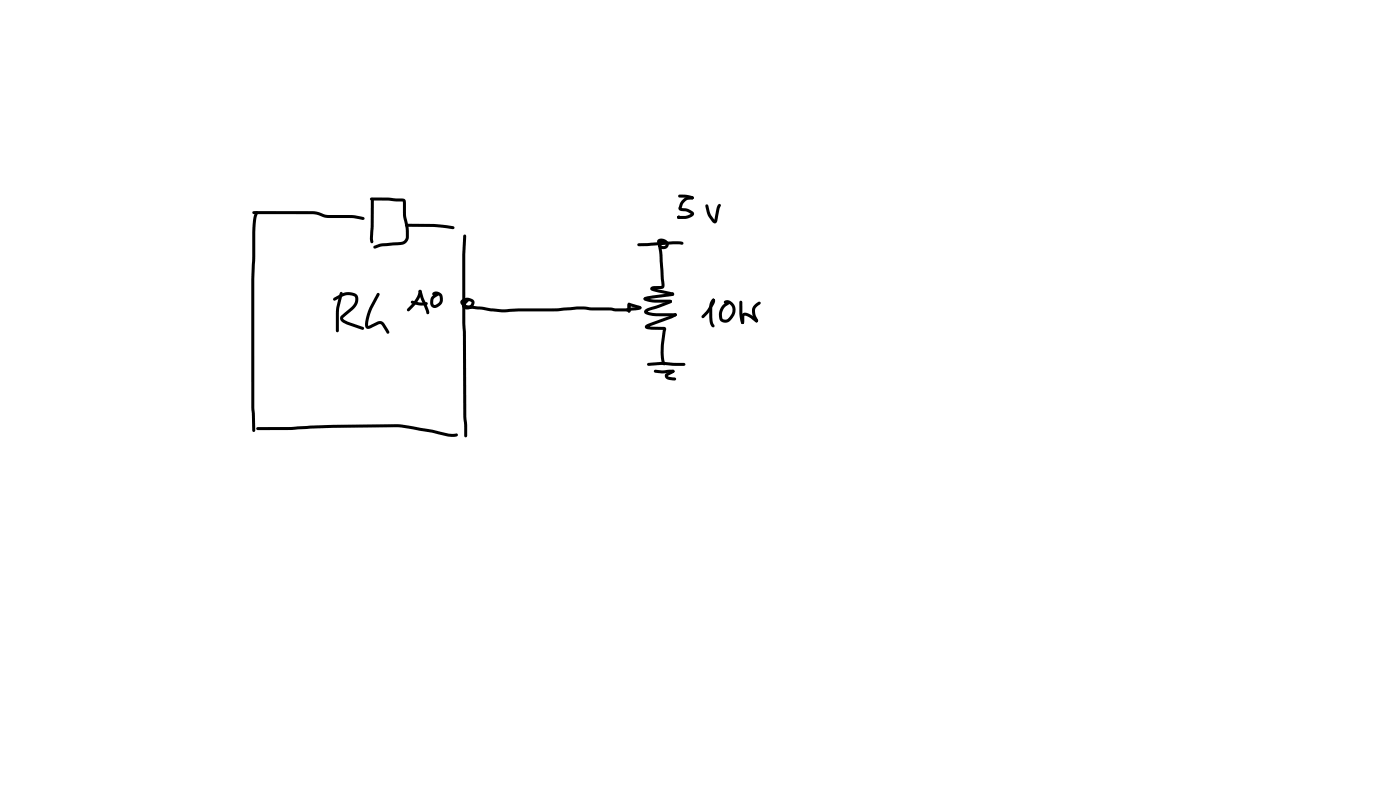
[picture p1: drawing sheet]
<svg xmlns="http://www.w3.org/2000/svg" width="337mm" height="190mm" viewBox="0 0 337 190" stroke-linecap="round" stroke-linejoin="round" font-family="sans-serif">
<g fill="#000">
<path d="M60.7 50.8l14.6-.1 1.1 .2 2 .7a38 38 0 0 1 8.9 .5l.4 .4-.2 .2-.3 .1a20 20 0 0 0-6.9-.4l-2-.1-1.9-.6-1.1-.2-14.3-.1-.4-.3zM61.5 50.8h.5v.4a12.3 12.3 0 0 0-.6 5.3l-.3 10.5v30.9l.3 5.5-.4 .4-.4-.4-.2-5.5v-30.9l.2-5.4a52.1 52.1 0 0 1 .4-9.6zM89 47.5h4.3l3.5 .2 .6 .2 .2 .6a17 17 0 0 0 .6 6.4l.1 2a2 2 0 0 1-1.5 1.9l-5 .4-1.7 .5-.4-.3 .3-.4 1.4-.5 5.3-.4a1.29 1.29 0 0 0 .9-1.2 16.4 16.4 0 0 0-.7-5.3l-.1-3.2-7.5-.2-.4-.4zM89.3 47.8h.5l.1 .2-.3 9.3 .2 .8-.4 .4-.4-.3-.1-1zM97.4 53.9l7.3-.1 4.3 .5 .3 .4-.4 .4-4.8-.6h-6.4l-.4-.4zM111.5 56.4h.5l.1 .3-.3 4.4 .1 16.6 .1 2 .1 20.4 .2 4.6-.4 .4-.3-.4-.2-4.6-.1-20.4-.2-2v-16.6zM153.3 58.5l8.8-.5a3.3 3.3 0 0 1 2.1 .2v.5l-.2 .1-2.1-.1-6.3 .4-2 .1-.3-.2zM158.2 57.6a1.71 1.71 0 0 1 2.5 1.3 1.24 1.24 0 0 1-1.4 1 1.24 1.24 0 0 1-1-1.4l.6-.9 .3-.1 .3 .4-.5 .7a.51 .51 0 0 0 .6 .6 .51 .51 0 0 0 .5-.6l-.7-.5-.7-.1v.2a38.2 38.2 0 0 1 .9 8.8l.2 1.4a.86 .86 0 0 1-1.1 1l-1.7 .1-.1-.4 4.8 1.1 .4 .4-.4 .4-4.8-1.1a.61 .61 0 0 1-.6-.7 .61 .61 0 0 1 .9-.5h1.9l-.3-2.8a33.1 33.1 0 0 0-.8-7.5v-.5zM162.9 51.9h.6v.4l-.4 .3-.2-.2-.1-.2zM163.1 46.8h2.1a1.73 1.73 0 0 1 1.6 .7l-.4 .4-1.3-.4h-1.7l-.4-.4zM164.1 47.9l1.2-.6 1.1-.1 .4 .3-.2 .4-1.2 .1-.6 .3-.6 .7-.4 1.1v-.1a3.2 3.2 0 0 1 3.1 1.4l-.1 .2a2.75 2.75 0 0 1-2.1 1h-1.6l-.3-.4 .3-.4 1.6 .1 1.4-.5a4.8 4.8 0 0 0-2.7-.8l-.2-.3-.1-.4 .4-1.2zM169.7 49.2l.2-.1 .4 .3 .5 2 1.1 1.6h-.2l.7-3.4 .2-.5 .3-.1 .3 .1 .1 .2-.4 1-.4 2.5a.72 .72 0 0 1-.5 .9 .72 .72 0 0 1-.9-.5l-1.1-1.8-.4-1.9z"/>
<path d="M80.2 71.6l1.7-.9a3.1 3.1 0 0 1 4.1 .5 3.1 3.1 0 0 1-1.3 3.3l-2.2 1.9v.2l1.2 .7 3.6 1.2 .2 .4-.1 .2-.3 .1-4.6-1.6a1.08 1.08 0 0 1-.5-1.7l1.1-1a5.8 5.8 0 0 0 2.2-2.2l.1-.7a.83 .83 0 0 0-1-1h-1.6l-2.4 1.2-.4-.3zM81.8 70.2h.5l.1 .3-.9 3.7v5.3l-.4 .3-.4-.3 .1-5.1zM90.7 70.4l.5 .1v.4l-2.1 4.2-.5 1.9-.1 1.3 2.4-1.1a1.29 1.29 0 0 1 1.5 .6l1.2 1.9-.1 .4-.2 .1-.4-.2-1.4-2.1h-.3l-1.9 .9a.98 .98 0 0 1-1.2 .1 .98 .98 0 0 1-.3-1.3l.9-3.4zM100.7 69.8l.3-.2 .3 .4-.5 1.7-1.1 1.6-1.3 1.4h-.5v-.5l1.1-1.1a5.4 5.4 0 0 0 1.7-3.3zM98.8 72.3l.3-.1 2.1 .5 1.3-.1 .3 .3a1.79 1.79 0 0 1-1.9 .5l-1.9-.5-.3-.3zM100.7 69.7l.3-.1 .3 .2 .6 1.8 1.2 2.8 .1 .8-.4 .3-.2-.1-1.4-3.5-.6-1.9zM104 70.3a1.57 1.57 0 0 1 2.5 1.3v.5a2.02 2.02 0 0 1-2.6 1.7 2.01 2.01 0 0 1 .4-3l.7-.4 .4 .1 .1 .2-.1 .3-.7 .4a1.33 1.33 0 0 0-.3 1.8 1.49 1.49 0 0 0 1.3-1.1l-.1-1a.99 .99 0 0 0-1.4-.1l-.3-.4zM110.9 72.1a2.02 2.02 0 0 1 3.2 .5 1.63 1.63 0 0 1-1.2 1.6 1.63 1.63 0 0 1-1.8-.7v-.4l.4-.5 .7-.7h.5v.5l-.7 .7a.35 .35 0 0 0-.1 .5 .35 .35 0 0 0 .5 0 1.09 1.09 0 0 0 1-1 1.47 1.47 0 0 0-2 0 1.57 1.57 0 0 0 1.4 .8l3.2 .3 2 .4 3.6 .2a102.6 102.6 0 0 1 12.4-.2 25.5 25.5 0 0 1 8.1-.3l8.9 .3 .3 .3-.3 .4-8.9-.2-2.3-.3-5.7 .5a101.8 101.8 0 0 0-12.5 .2l-3.7-.2-2-.4-3.1-.3a1.78 1.78 0 0 1-2.1-1.8zM151 73l.5-.2 2.2 .6 .3 .2 .2 .3-.3 .4-.4-.3 .1 .2-2.2-.7 .2-.2v1.4l-.4 .4-.3-.4zM151 72.8l.2-.1 .4 .3v1.7l-.4 .4-.3-.4zM150.5 74.2l3.1-.5-.1 .1 .4-.2 .2 .1a.58 .58 0 0 1-.1 .6 .58 .58 0 0 1-.6 .2l-2.7 .3-.2-.1zM154.8 71.5l.3-.1 .3 .3-.1-.1a10.7 10.7 0 0 0 4.7 .4l1.3 .1 .2 .3-.1 .3h-.4a16.6 16.6 0 0 1-5.7-.4l-.5-.3z"/>
<path d="M155 74.4l.8-.4 5.1-1.8-.1 .1 .2-.2 .4 .1 .1 .4-.4 .3-5.6 2.1v-.2l2.2 .4 4.6 .1 .3 .1v.5l-4.9 .1a3.7 3.7 0 0 1-2.8-.8l-.1-.4zM154.8 71.5l.9-.3 6-.9 .4 .4-.4 .4-6.3 .9-.3 .1-.3-.1zM155.2 78.2l.7-.4 6.4-2.5 .3 .1v.5l-1 .5-5.9 2.3-.1-.4 4 .2a.53 .53 0 0 1 .5 .8 20.8 20.8 0 0 0-.4 7.2l.3 .9-.1 .3-.3 .1-.3-.2-.2-.5a15.5 15.5 0 0 1 .2-7.6l.1-.5 .2 .3-3.9-.2a.56 .56 0 0 1-.6-.3 .56 .56 0 0 1 .1-.6zM171.3 71.8a.6 .6 0 0 1 .6 .4 .6 .6 0 0 1-.1 .7 11 11 0 0 1-2.6 3.4h-.5v-.5l1.4-1.5 1.1-2zM171.2 71.9l.3-.2 .4 .4-.5 .9-.2 .9 .1 3.2 .5 1.2-.1 .3a.86 .86 0 0 1-1-.9l-.2-1.4v-2.8l.2-.9zM174 72.4a1.98 1.98 0 0 1 2.8 2.1l-.2 1-.5 .9a1.67 1.67 0 0 1-1.9 1.1 1.67 1.67 0 0 1-1.4-1.6l.1-1.1 .7-1.3 1.3-1 .4 .1 .1 .2-.2 .3-.7 .4a2.36 2.36 0 0 0-.6 3.2 1.21 1.21 0 0 0 1.6-.7l.3-.5a1.61 1.61 0 0 0 .2-1.7 1.61 1.61 0 0 0-1.5-.9l-.4-.1zM178.4 75.4l.8-.3 1.2 .5 1.7 1.3v.4l-.4 .1-1.4-1.1-1.2-.5-.2 .1v1.7l-.4 .2-.2-.1-.1-1.8zM177.8 72.3l.3-.1 .4 .4v3l.4 1.9-.4 .3a2.73 2.73 0 0 1-.8-2.5zM181.2 73.4l1.2-.9 .4 .1a.64 .64 0 0 1-.5 .8 1.81 1.81 0 0 0-.5 2.7l.4 1.1-.3 .2-.4-.3a4.3 4.3 0 0 1-.7-2.7zM155.6 87.3l4-.3 4.8 .2 .4 .3-.4 .4-5.2-.2-3.3 .2-.3-.1zM157.3 88.9l4.4-.1 .4 .4-.3 .3-2.8 .2-1.5-.2-.3-.3zM160 89.8l1.8-1 .2 .1v.6l-1.5 .8 2 .5v.5h-1.7a.95 .95 0 0 1-.8-.5 .95 .95 0 0 1 0-1z"/>
<path d="M61.7 102.7l8.2-.1 10.1-.5 15.5-.2 9.4 1.6a11.7 11.7 0 0 0 4.1 .7h1a.65 .65 0 0 1-.3 .7 .65 .65 0 0 1-.7 .1 13.9 13.9 0 0 1-4.8-1l-8.7-1.4-15.5 .2-10.1 .5h-8l-.2-.1z"/>
<circle cx="163.1" cy="52.2" r=".36"/>
<circle cx="166.4" cy="47.5" r=".36"/>
<circle cx="161.2" cy="72.4" r=".36"/>
<circle cx="161.7" cy="70.7" r=".36"/>
<circle cx="162.3" cy="75.6" r=".36"/>
<circle cx="171.5" cy="72.1" r=".37"/>
<circle cx="178.5" cy="77.5" r=".36"/>
<circle cx="181.9" cy="77.1" r=".37"/>
<circle cx="161.8" cy="89.2" r=".36"/>
</g>
</svg>
